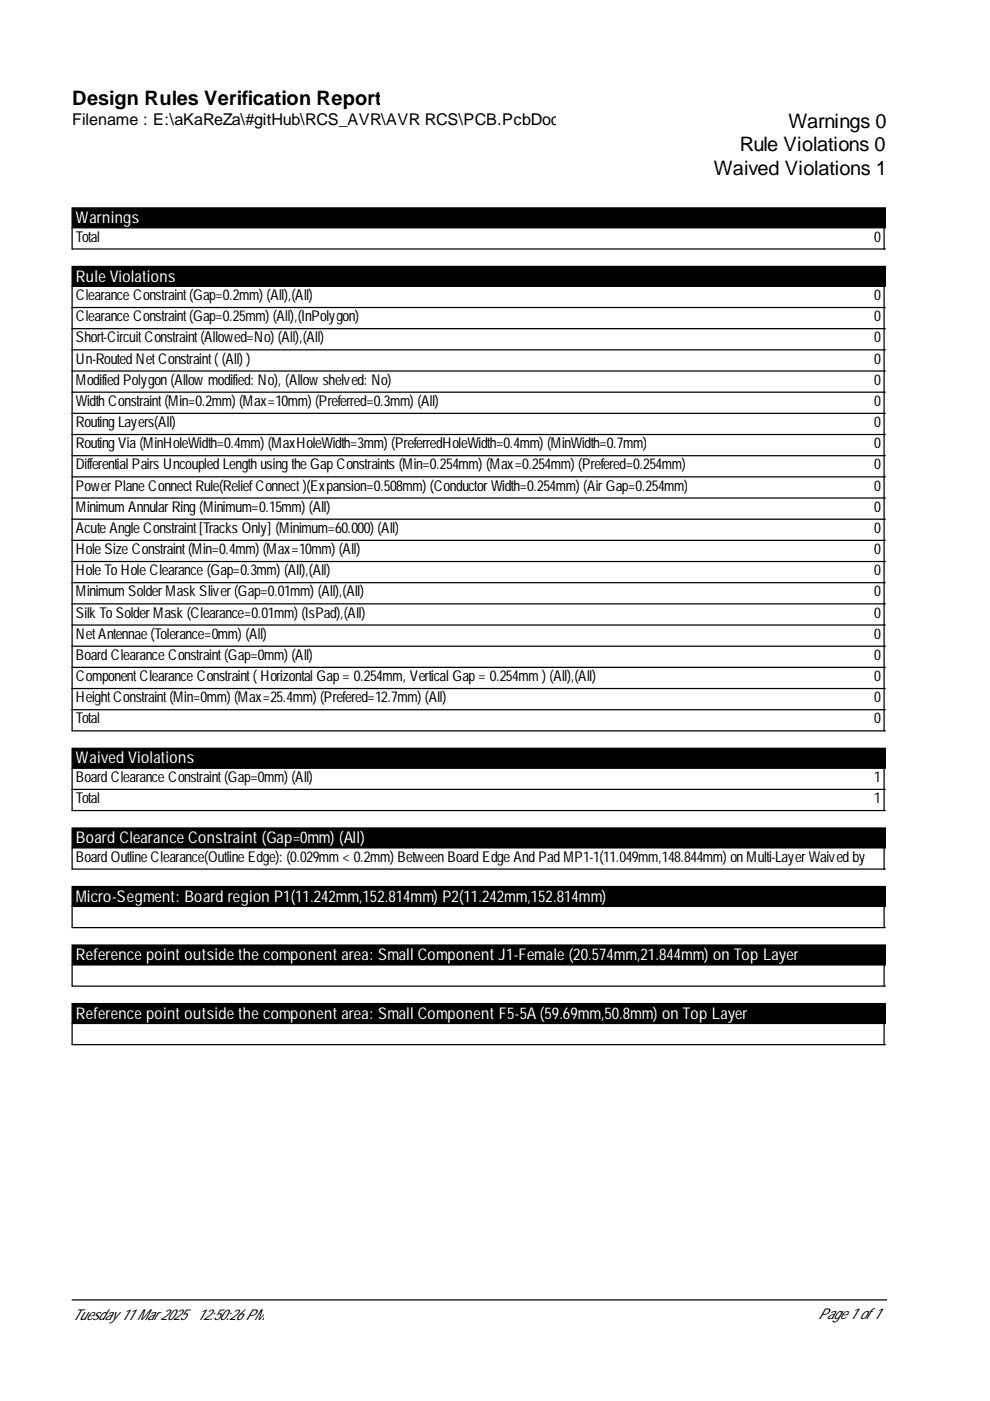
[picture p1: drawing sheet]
<svg xmlns="http://www.w3.org/2000/svg" width="210mm" height="297mm" viewBox="0 0 210 297" stroke-linecap="round" stroke-linejoin="round" font-family="sans-serif">
<defs><g id="words">
<g font-size="4.2">
<text x="15.3" y="22.3">Design Rules Verification Report</text>
<text x="167.1" y="27">Warnings 0</text>
<text x="156.9" y="32.1">Rule Violations 0</text>
<text x="151.3" y="37.1">Waived Violations 1</text>
</g>
<text font-size="3.4" x="15.3" y="26.6">Filename : E:\aKaReZa\#gitHub\RCS_AVR\AVR RCS\PCB.PcbDoc</text>
<g font-size="3.4" fill="#fff">
<text x="16.1" y="47.3">Warnings</text>
<text x="16.1" y="59.7">Rule Violations</text>
<text x="16.1" y="161.9">Waived Violations</text>
<text x="16.1" y="178.8">Board Clearance Constraint(Gap=0mm) (All)</text>
<text x="16.1" y="191.2">Micro-Segment: Board region P1(11.242mm,152.814mm) P2(11.242mm,152.814mm)</text>
<text x="16.1" y="203.6">Reference point outside the componentarea: Small ComponentJ1-Female (20.574mm,21.844mm) on Top Layer</text>
<text x="16.1" y="216">Reference point outside the componentarea: Small Component F5-5A (59.69mm,50.8mm) on Top Layer</text>
</g>
<g font-size="3.2">
<text x="16.1" y="51.2">Total</text>
<text x="185.3" y="51.2">0</text>
<text x="16.1" y="63.6">ClearanceConstraint(Gap=0.2mm) (All),(All)</text>
<text x="185.3" y="63.6">0</text>
<text x="16.1" y="68.1">ClearanceConstraint(Gap=0.25mm) (All),(InPolygon)</text>
<text x="185.3" y="68.1">0</text>
<text x="16.1" y="72.6">Short-CircuitConstraint(Allowed=No) (All),(All)</text>
<text x="16.1" y="77.1">Un-RoutedNetConstraint((All) )</text>
<text x="185.3" y="72.6">0</text>
<text x="185.3" y="77.1">0</text>
<text x="16.1" y="81.6">ModifiedPolygon(Allowmodified: No), (Allowshelved: No)</text>
<text x="185.3" y="81.6">0</text>
<text x="16.1" y="86.1">WidthConstraint(Min=0.2mm) (Max=10mm) (Preferred=0.3mm) (All)</text>
<text x="185.3" y="86.1">0</text>
<text x="16.1" y="90.6">RoutingLayers(All)</text>
<text x="16.1" y="95">RoutingVia (MinHoleWidth=0.4mm) (MaxHoleWidth=3mm) (PreferredHoleWidth=0.4mm) (MinWidth=0.7mm)</text>
<text x="185.3" y="90.6">0</text>
<text x="185.3" y="95">0</text>
<text x="16.1" y="99.5">Differential Pairs UncoupledLengthusingtheGapConstraints (Min=0.254mm) (Max=0.254mm) (Prefered=0.254mm)</text>
<text x="185.3" y="99.5">0</text>
<text x="16.1" y="104">PowerPlaneConnectRule(ReliefConnect)(Expansion=0.508mm) (ConductorWidth=0.254mm) (AirGap=0.254mm)</text>
<text x="185.3" y="104">0</text>
<text x="16.1" y="108.5">MinimumAnnularRing(Minimum=0.15mm) (All)</text>
<text x="16.1" y="113">AcuteAngleConstraint[TracksOnly] (Minimum=60.000) (All)</text>
<text x="185.3" y="108.5">0</text>
<text x="185.3" y="113">0</text>
<text x="16.1" y="117.5">HoleSizeConstraint(Min=0.4mm) (Max=10mm) (All)</text>
<text x="185.3" y="117.5">0</text>
<text x="16.1" y="122">HoleToHoleClearance(Gap=0.3mm) (All),(All)</text>
<text x="185.3" y="122">0</text>
<text x="16.1" y="126.5">MinimumSolderMaskSliver(Gap=0.01mm) (All),(All)</text>
<text x="16.1" y="131">SilkToSolderMask(Clearance=0.01mm) (IsPad),(All)</text>
<text x="185.3" y="126.5">0</text>
<text x="185.3" y="131">0</text>
<text x="16.1" y="135.4">NetAntennae(Tolerance=0mm) (All)</text>
<text x="185.3" y="135.4">0</text>
<text x="16.1" y="139.9">BoardClearanceConstraint(Gap=0mm) (All)</text>
<text x="185.3" y="139.9">0</text>
<text x="16.1" y="144.4">ComponentClearanceConstraint(Horizontal Gap= 0.254mm, Vertical Gap= 0.254mm) (All),(All)</text>
<text x="16.1" y="148.9">HeightConstraint(Min=0mm) (Max=25.4mm) (Prefered=12.7mm) (All)</text>
<text x="185.3" y="144.4">0</text>
<text x="185.3" y="148.9">0</text>
<text x="16.1" y="153.4">Total</text>
<text x="185.3" y="153.4">0</text>
<text x="16.1" y="165.8">BoardClearanceConstraint(Gap=0mm) (All)</text>
<text x="185.3" y="165.8">1</text>
<text x="16.1" y="170.3">Total</text>
<text x="185.3" y="170.3">1</text>
<text x="16.1" y="182.7">BoardOutlineClearance(OutlineEdge): (0.029mm&lt; 0.2mm) BetweenBoardEdgeAndPadMP1-1(11.049mm,148.844mm) onMulti-LayerWaivedby</text>
<text x="15.3" y="279.8">Tuesday11 Mar2025</text>
<text x="41.7" y="279.8">12:50:26PM</text>
<text x="173.5" y="279.6">Page1 of1</text>
</g>
</g></defs>
<path d="M15.3 44.1h172.4v4.2h-172.4zM15.3 56.5h172.4v4.2h-172.4zM15.3 158.7h172.4v4.2h-172.4zM15.3 175.5h172.4v4.3h-172.4zM15.3 188h172.4v4.2h-172.4zM15.3 200.4h172.4v4.2h-172.4zM15.3 212.8h172.4v4.2h-172.4z" fill="#000" stroke="#000" stroke-width=".26"/>
<g fill="none" stroke="#000" stroke-width=".26">
<path d="M15.3 48.3v4.5h172.4M187.4 48.3v4.5M15.3 60.7v94.3h172.4M15.3 65.2h172.4M15.3 69.7h172.4M15.3 74.2h172.4M15.3 78.7h172.4M187.4 60.7v94.3M15.3 83.2h172.4M15.3 87.6h172.4M15.3 92.1h172.4M15.3 96.6h172.4"/>
<path d="M15.3 101.1h172.4M15.3 105.6h172.4M15.3 110.1h172.4M15.3 114.6h172.4M15.3 119.1h172.4M15.3 123.5h172.4M15.3 128h172.4M15.3 132.5h172.4M15.3 137h172.4M15.3 141.5h172.4M15.3 146h172.4M15.3 150.5h172.4"/>
<path d="M15.3 162.9v9h172.4M15.3 179.8v4.5h172.4M15.3 167.4h172.4M187.4 162.9v9M187.4 179.8v4.5M15.3 192.2v4.5h172.4M187.4 192.2v4.5M15.3 204.6v4.5h172.4M15.3 217v4.5h172.4M187.4 204.6v4.5M187.4 217v4.5M15.3 275.6h172.7"/>
</g>
<use href="#words"/>
</svg>
